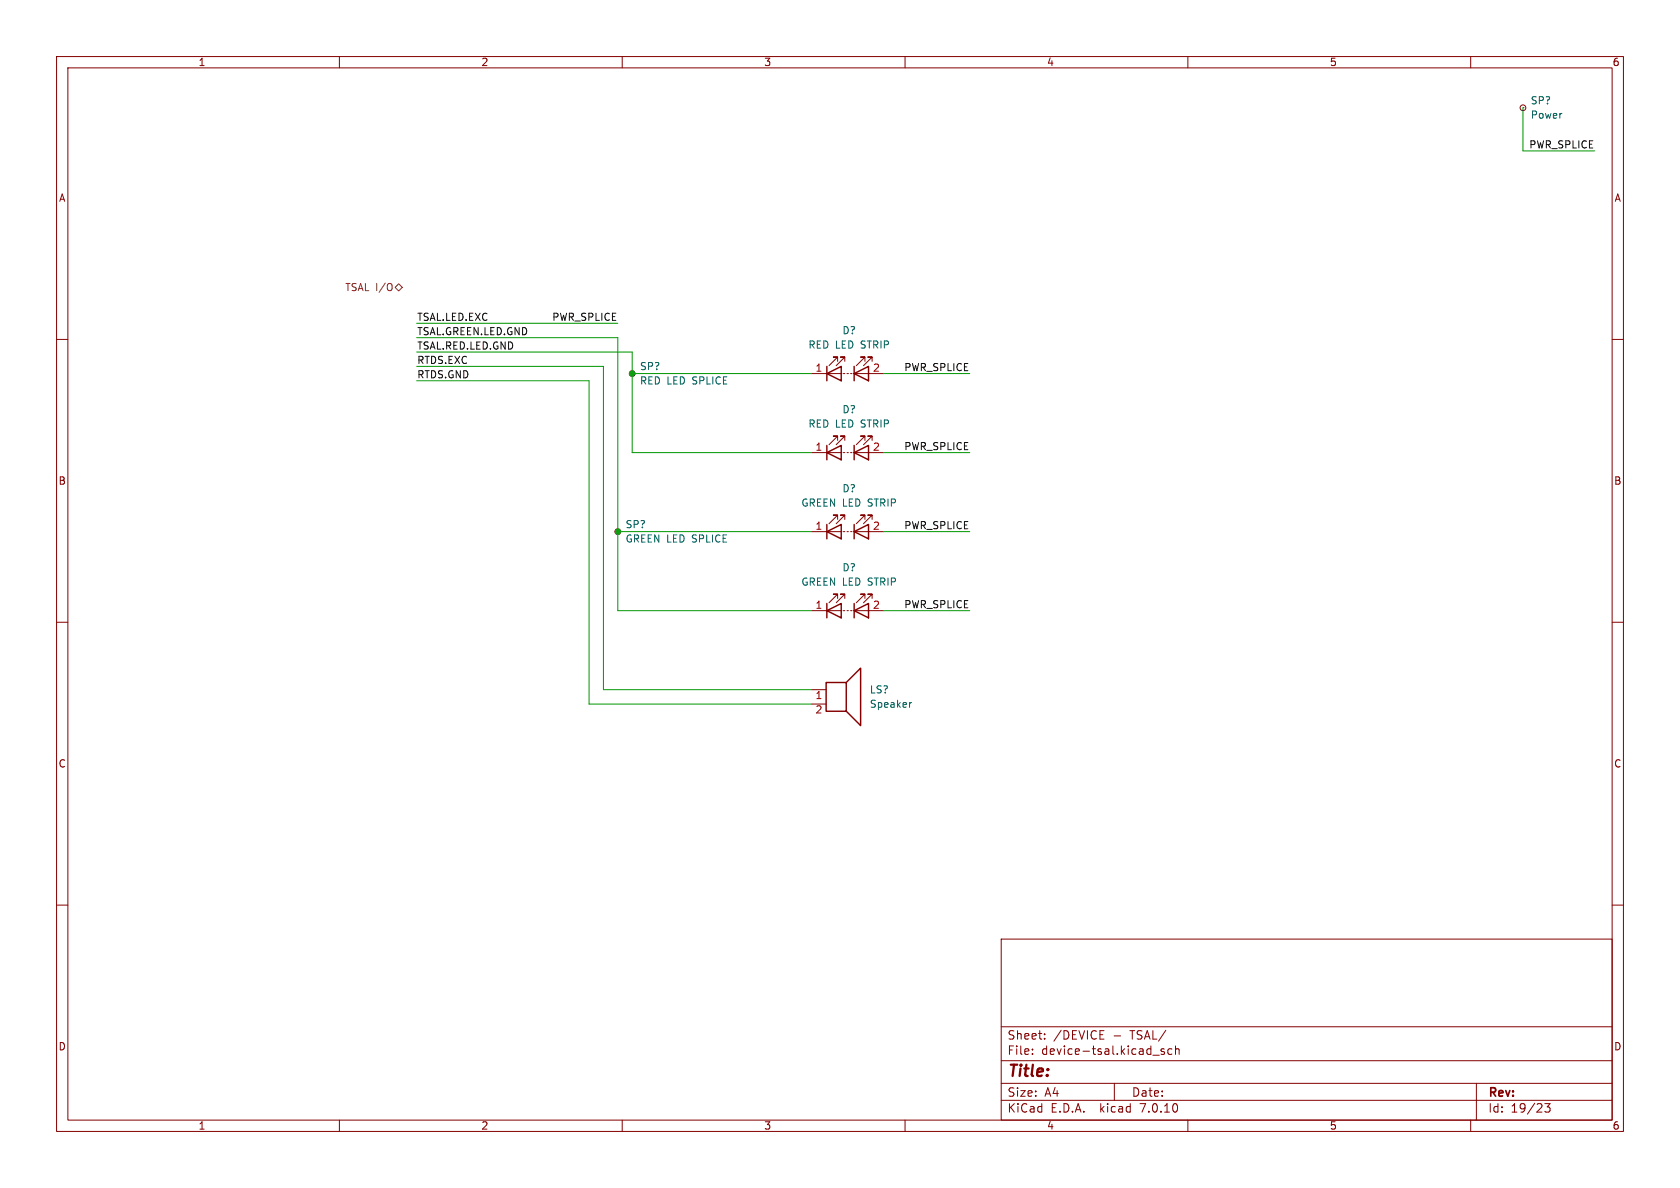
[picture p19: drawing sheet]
<svg xmlns="http://www.w3.org/2000/svg" width="297mm" height="210mm" viewBox="0 0 297 210" stroke-linecap="round" stroke-linejoin="round" font-family="sans-serif">
<defs><g id="words">
<text font-size="2.8" fill="#840000" x="178" y="190.9">Title:</text>
<g font-size="2.1" fill="#840000">
<text x="178" y="184">Sheet:</text>
<text x="186.2" y="184">/DEVICE</text>
<text x="196.8" y="184">-</text>
<text x="200" y="184">TSAL/</text>
<text x="178" y="186.7">File:</text>
<text x="184.1" y="186.7">device-tsal.kicad_sch</text>
<text x="178" y="196.9">KiCad</text>
<text x="178" y="194.1">Size:</text>
<text x="184.7" y="194.1">A4</text>
<text x="185.7" y="196.9">E.D.A.</text>
<text x="194.6" y="196.9">kicad</text>
<text x="200" y="194.1">Date:</text>
<text x="201.8" y="196.9">7.0.10</text>
<text x="263" y="194.3">Rev:</text>
<text x="263" y="196.9">Id:</text>
<text x="267.1" y="196.9">19/23</text>
</g>
<g font-size="1.8" fill="#840000">
<text x="35" y="11.9">1</text>
<text x="85" y="11.9">2</text>
<text x="135" y="11.9">3</text>
<text x="185" y="11.9">4</text>
<text x="235" y="11.9">5</text>
<text x="285" y="11.9">6</text>
<text x="10.3" y="35.9">A</text>
<text x="285.3" y="35.9">A</text>
<text x="10.3" y="85.9">B</text>
<text x="285.3" y="85.9">B</text>
<text x="10.3" y="135.9">C</text>
<text x="285.3" y="135.9">C</text>
<text x="10.3" y="185.9">D</text>
<text x="285.3" y="185.9">D</text>
<text x="35" y="199.9">1</text>
<text x="85" y="199.9">2</text>
<text x="135" y="199.9">3</text>
<text x="185" y="199.9">4</text>
<text x="235" y="199.9">5</text>
<text x="285" y="199.9">6</text>
</g>
<g font-size="1.8" fill="#006464">
<text x="270.5" y="18.6">SP?</text>
<text x="270.5" y="21.2">Power</text>
<text x="148.8" y="59.3">D?</text>
<text x="113" y="65.6">SP?</text>
<text x="142.8" y="61.8">RED LED STRIP</text>
<text x="113" y="68.2">RED LED SPLICE</text>
<text x="142.8" y="75.8">RED LED STRIP</text>
<text x="148.8" y="73.3">D?</text>
<text x="141.6" y="89.8">GREEN LED STRIP</text>
<text x="148.8" y="87.2">D?</text>
<text x="110.5" y="93.6">SP?</text>
<text x="110.5" y="96.1">GREEN LED SPLICE</text>
<text x="148.8" y="101.2">D?</text>
<text x="141.6" y="103.7">GREEN LED STRIP</text>
<text x="153.7" y="122.8">LS?</text>
<text x="153.7" y="125.3">Speaker</text>
</g>
<g font-size="1.8" fill="#0f0f0f">
<text x="270.2" y="26.3">PWR_SPLICE</text>
<text x="73.7" y="59.3">TSAL.GREEN.LED.GND</text>
<text x="73.7" y="56.8">TSAL.LED.EXC</text>
<text x="97.5" y="56.8">PWR_SPLICE</text>
<text x="73.7" y="61.9">TSAL.RED.LED.GND</text>
<text x="73.7" y="64.4">RTDS.EXC</text>
<text x="159.8" y="65.7">PWR_SPLICE</text>
<text x="73.7" y="67">RTDS.GND</text>
<text x="159.8" y="79.7">PWR_SPLICE</text>
<text x="159.8" y="93.6">PWR_SPLICE</text>
<text x="159.8" y="107.6">PWR_SPLICE</text>
</g>
<text font-size="1.8" fill="#725600" x="60.9" y="51.7">TSAL I/O</text>
<g font-size="1.8" fill="#a90000">
<text x="144.1" y="65.8">1</text>
<text x="154.2" y="65.8">2</text>
<text x="144.1" y="79.8">1</text>
<text x="154.2" y="79.8">2</text>
<text x="144.1" y="93.7">1</text>
<text x="154.2" y="93.7">2</text>
<text x="144.1" y="107.7">1</text>
<text x="154.2" y="107.7">2</text>
<text x="144.1" y="123.9">1</text>
<text x="144.1" y="126.4">2</text>
</g>
</g></defs>
<g fill="none" stroke="#840000" stroke-width=".18">
<path d="M10 10h277v190h-277zM12 12h273v186h-273zM60 10v2M110 10v2M160 10v2M210 10v2M260 10v2M269.2 19.1h.1M10 60h2M285 60h2M111.8 66h.1M143.5 66h5.3"/>
<path d="M148.1 63.9v-.8h-.8h.8l-1.5 1.5M148.1 77.9v-.8h-.8h.8l-1.5 1.5M149.1 66h.3M149.4 63.9v-.8h-.8h.8l-1.6 1.5M149.4 77.9v-.8h-.8h.8l-1.6 1.5M149.7 66h.3M150.4 66h.2M150.9 66h5.3M152.9 63.9v-.8h-.8h.8l-1.5 1.5M152.9 77.9v-.8h-.8h.8l-1.5 1.5M154.2 63.9v-.8h-.8h.8l-1.5 1.5M154.2 77.9v-.8h-.8h.8l-1.5 1.5"/>
<path d="M109.2 94h.1M143.5 94h5.3M143.5 80h5.3M148.1 91.8v-.7h-.8h.8l-1.5 1.5M149.1 94h.3M149.1 80h.3M149.4 91.8v-.7h-.8h.8l-1.6 1.5M149.7 94h.3M149.7 80h.3M150.4 94h.2M150.4 80h.2M150.9 94h5.3"/>
<path d="M150.9 80h5.3M152.9 91.8v-.7h-.8h.8l-1.5 1.5M154.2 91.8v-.7h-.8h.8l-1.5 1.5M10 110h2M143.5 108h5.3M148.1 105.8v-.8h-.8h.8l-1.5 1.6M149.1 108h.3M149.4 105.8v-.8h-.8h.8l-1.6 1.6M149.7 108h.3M150.4 108h.2M150.9 108h5.3M152.9 105.8v-.8h-.8h.8l-1.5 1.6"/>
<path d="M154.2 105.8v-.8h-.8h.8l-1.5 1.6M285 110h2M143.5 121.9h2.5M143.5 124.5h2.5M10 160h2M285 160h2M177 166h108v32h-108zM60 198v2M110 198v2M160 198v2M177 194.5h108M177 191.5h108"/>
<path d="M177 187.5h108M177 181.5h108M182.5 186.3v.1M182.5 185.5v.1M184.7 183.6v.1M184.7 182.8v.1M194.5 183.7h.7M194.5 182.2h.7M197 191.5v3M203.8 186.5h1.2M205.8 185.5l-.3-.1-.3 .2 .1 .2 .5 .2v.3h-.6M207.2 185.5l-.5-.1-.2 .3v.4l.1 .2h.6"/>
<path d="M207.8 185.5l.2-.1 .4 .1 .1 .9M207.8 184.9v1.5M210 198v2M260 198v2M261 191.5v6.5M273.1 195.1h.9l-.5 .6 .5 .1v.7l-.3 .1h-.4l-.2-.1"/>
<circle cx="269.2" cy="19.1" r=".51"/>
<circle cx="111.8" cy="66" r=".51"/>
<circle cx="109.2" cy="94" r=".51"/>
</g>
<g fill="none" stroke="#840000" stroke-width=".25">
<path d="M146.2 66l2.5-1.2v2.5zM146.2 64.8v2.5M146.2 78.7v2.6M151 66l2.5-1.2v2.5zM151 64.8v2.5M151 78.7v2.6M146.2 94l2.5-1.3v2.6zM146.2 80l2.5-1.3v2.6zM146.2 92.7v2.6M151 94l2.5-1.3v2.6zM151 80l2.5-1.3v2.6zM151 92.7v2.6"/>
<path d="M146.2 108l2.5-1.3v2.5zM146.2 106.7v2.5M151 108l2.5-1.3v2.5zM151 106.7v2.5M146 120.7h3.6v5h-3.6zM149.6 120.7l2.5-2.6v10.2l-2.5-2.6"/>
</g>
<path d="M161.2 124.2l-.3 .1" fill="none" stroke="#006464" stroke-width=".18"/>
<path d="M69.3 50.3v.9M69.8 50.8l.7-.6 .6 .6-.6 .6z" fill="none" stroke="#725600" stroke-width=".18"/>
<path d="M269.2 19.1v7.6h12.7M73.7 59.7h35.5v48.3h34.3M73.7 57.2h35.5M73.7 64.8h33v57.1h36.8M73.7 62.2h38.1v17.8h31.7M73.7 67.3h30.4v57.2h39.4M111.8 66h31.7M156.2 66h15.2M109.2 94h34.3M156.2 94h15.2M156.2 80h15.2M156.2 108h15.2" fill="none" stroke="#009600" stroke-width=".18"/>
<g fill="#009600" stroke="#009600" stroke-width=".18">
<circle cx="109.2" cy="94" r=".46"/>
<circle cx="111.8" cy="66" r=".46"/>
</g>
<use href="#words"/>
</svg>
